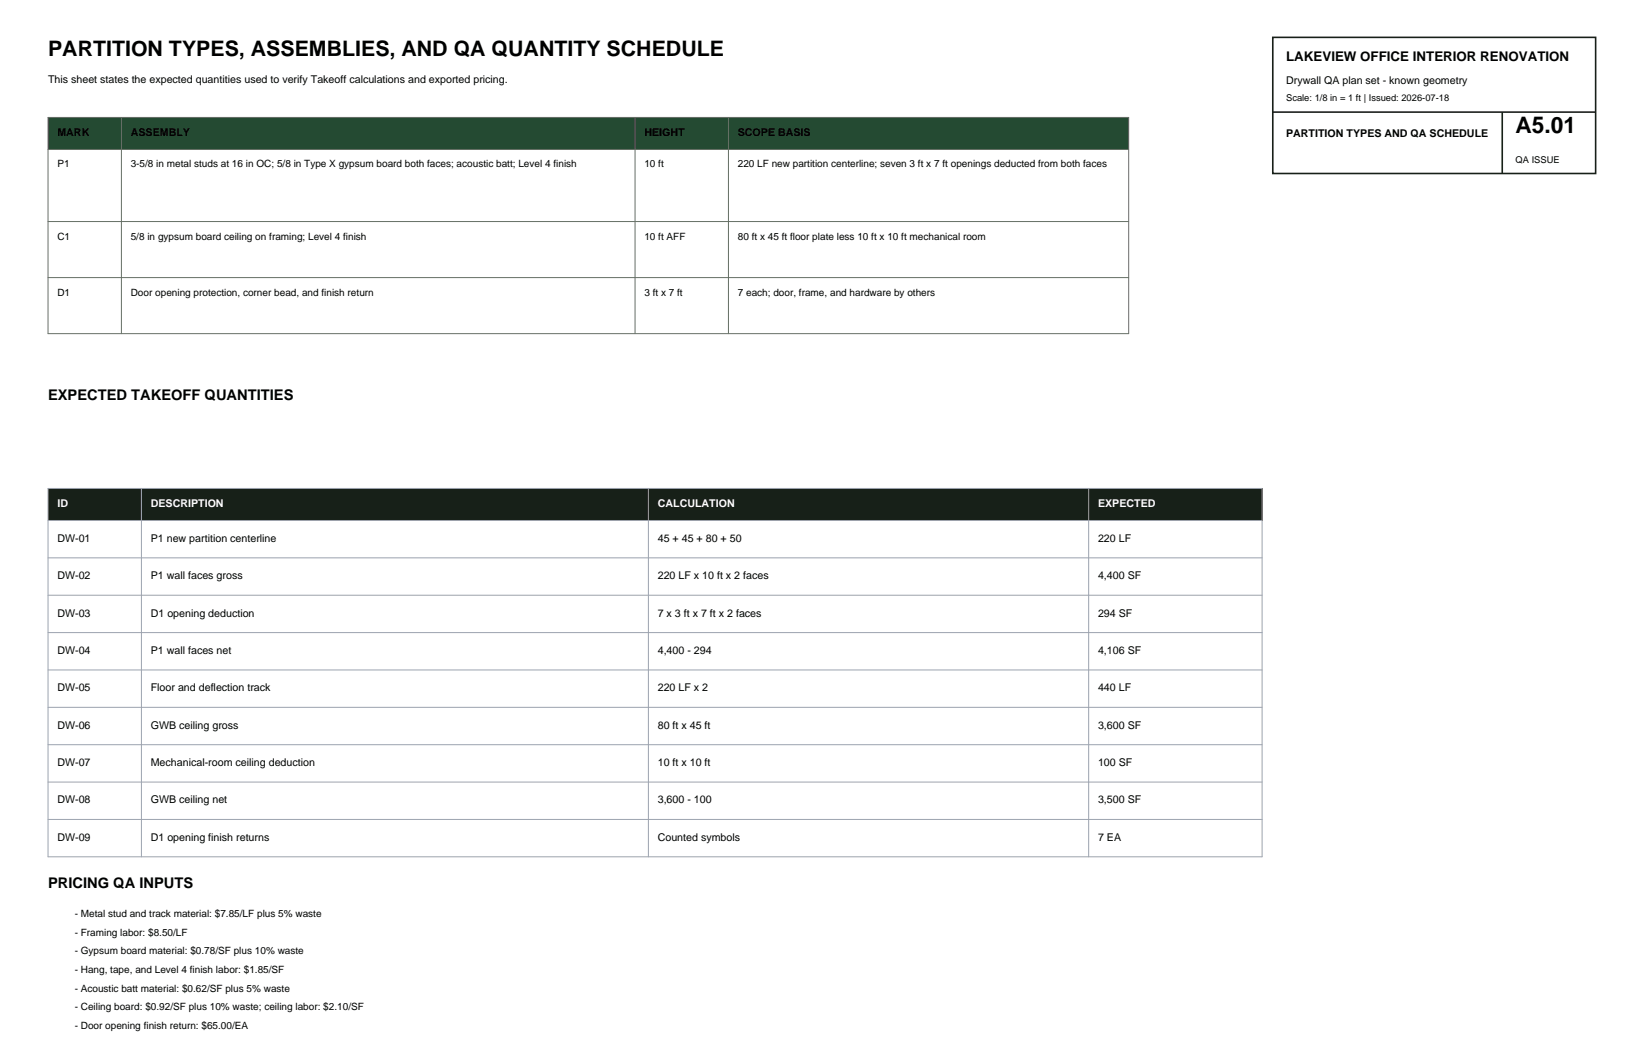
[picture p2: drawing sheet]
<svg xmlns="http://www.w3.org/2000/svg" width="432mm" height="279mm" viewBox="0 0 432 279" stroke-linecap="round" stroke-linejoin="round" font-family="sans-serif">
<defs><g id="words">
<text font-size="6" x="400.8" y="35.3">A5.01</text>
<text font-size="5.6" x="12.7" y="14.8">PARTITION TYPES, ASSEMBLIES, AND QA QUANTITY SCHEDULE</text>
<g font-size="3.9">
<text x="12.7" y="105.8">EXPECTED TAKEOFF QUANTITIES</text>
<text x="12.7" y="234.6">PRICING QA INPUTS</text>
</g>
<text font-size="3.5" x="340.1" y="16.2">LAKEVIEW OFFICE INTERIOR RENOVATION</text>
<g font-size="2.8">
<text x="12.7" y="21.9">This sheet states the expected quantities used to verify Takeoff calculations and exported pricing.</text>
<text x="340.1" y="22.2">Drywall QA plan set - known geometry</text>
<text x="15.2" y="36">MARK</text>
<text x="34.6" y="36">ASSEMBLY</text>
<text x="170.4" y="36">HEIGHT</text>
<text x="195.1" y="36">SCOPE BASIS</text>
<text x="340.1" y="36.3">PARTITION TYPES AND QA SCHEDULE</text>
<text x="15.2" y="143.2">DW-01</text>
<text x="39.9" y="143.2">P1 new partition centerline</text>
<text x="173.9" y="143.2">45 + 45 + 80 + 50</text>
<text x="290.3" y="143.2">220 LF</text>
<text x="15.2" y="153.1">DW-02</text>
<text x="39.9" y="153.1">P1 wall faces gross</text>
<text x="173.9" y="153.1">220 LF x 10 ft x 2 faces</text>
<text x="290.3" y="153.1">4,400 SF</text>
<text x="15.2" y="163">DW-03</text>
<text x="39.9" y="163">D1 opening deduction</text>
<text x="173.9" y="163">7 x 3 ft x 7 ft x 2 faces</text>
<text x="290.3" y="163">294 SF</text>
<text x="15.2" y="172.9">DW-04</text>
<text x="39.9" y="172.9">P1 wall faces net</text>
<text x="173.9" y="172.9">4,400 - 294</text>
<text x="290.3" y="172.9">4,106 SF</text>
<text x="15.2" y="182.7">DW-05</text>
<text x="39.9" y="182.7">Floor and deflection track</text>
<text x="173.9" y="182.7">220 LF x 2</text>
<text x="290.3" y="182.7">440 LF</text>
<text x="15.2" y="192.6">DW-06</text>
<text x="39.9" y="192.6">GWB ceiling gross</text>
<text x="173.9" y="192.6">80 ft x 45 ft</text>
<text x="290.3" y="192.6">3,600 SF</text>
<text x="15.2" y="202.5">DW-07</text>
<text x="39.9" y="202.5">Mechanical-room ceiling deduction</text>
<text x="173.9" y="202.5">10 ft x 10 ft</text>
<text x="290.3" y="202.5">100 SF</text>
<text x="15.2" y="212.4">DW-08</text>
<text x="39.9" y="212.4">GWB ceiling net</text>
<text x="173.9" y="212.4">3,600 - 100</text>
<text x="290.3" y="212.4">3,500 SF</text>
<text x="15.2" y="222.2">DW-09</text>
<text x="39.9" y="222.2">D1 opening finish returns</text>
<text x="173.9" y="222.2">Counted symbols</text>
<text x="290.3" y="222.2">7 EA</text>
</g>
<g font-size="2.8" fill="#fff">
<text x="15.2" y="134.1">ID</text>
<text x="39.9" y="134.1">DESCRIPTION</text>
<text x="173.9" y="134.1">CALCULATION</text>
<text x="290.3" y="134.1">EXPECTED</text>
</g>
<g font-size="2.6">
<text x="15.2" y="44.3">P1</text>
<text x="34.6" y="44.3">3-5/8 in metal studs at 16 in OC; 5/8 in Type X gypsum board both faces; acoustic batt; Level 4 finish</text>
<text x="170.4" y="44.3">10 ft</text>
<text x="195.1" y="44.3">220 LF new partition centerline; seven 3 ft x 7 ft openings deducted from both faces</text>
<text x="15.2" y="63.3">C1</text>
<text x="34.6" y="63.3">5/8 in gypsum board ceiling on framing; Level 4 finish</text>
<text x="170.4" y="63.3">10 ft AFF</text>
<text x="195.1" y="63.3">80 ft x 45 ft floor plate less 10 ft x 10 ft mechanical room</text>
<text x="15.2" y="78.1">D1</text>
<text x="34.6" y="78.1">Door opening protection, corner bead, and finish return</text>
<text x="170.4" y="78.1">3 ft x 7 ft</text>
<text x="195.1" y="78.1">7 each; door, frame, and hardware by others</text>
<text x="19.8" y="242.4">- Metal stud and track material: $7.85/LF plus 5% waste</text>
<text x="19.8" y="247.3">- Framing labor: $8.50/LF</text>
<text x="19.8" y="252.2">- Gypsum board material: $0.78/SF plus 10% waste</text>
<text x="19.8" y="257.2">- Hang, tape, and Level 4 finish labor: $1.85/SF</text>
<text x="19.8" y="262.1">- Acoustic batt material: $0.62/SF plus 5% waste</text>
<text x="19.8" y="267.1">- Ceiling board: $0.92/SF plus 10% waste; ceiling labor: $2.10/SF</text>
<text x="19.8" y="272">- Door opening finish return: $65.00/EA</text>
</g>
<g font-size="2.5">
<text x="340.1" y="26.8">Scale: 1/8 in = 1 ft | Issued: 2026-07-18</text>
<text x="400.8" y="43">QA ISSUE</text>
</g>
</g></defs>
<path d="M12.7 31h285.7v8.5h-285.7z" fill-rule="evenodd" fill="#244a32"/>
<path d="M12.7 31h285.7v57.2h-285.7zM12.7 39.5h285.7M32.1 31v57.2M167.9 31v57.2M192.6 31v57.2M12.7 58.6h285.7M12.7 73.4h285.7" fill="none" stroke="#667066" stroke-width=".26"/>
<path d="M12.7 129.1h321v8.5h-321z" fill-rule="evenodd" fill="#172018"/>
<g fill="none" stroke="#9ca3af" stroke-width=".26">
<path d="M12.7 129.1h321v97.4h-321zM12.7 137.6h321M37.4 129.1v97.4M171.4 129.1v97.4M287.9 129.1v97.4M12.7 147.5h321M12.7 157.3h321M12.7 167.2h321M12.7 177.1h321M12.7 187h321M12.7 196.8h321M12.7 206.7h321"/>
<path d="M12.7 216.6h321"/>
</g>
<path d="M336.5 9.9h85.4v36h-85.4zM336.5 29.6h85.4M397.2 29.6v16.3" fill="none" stroke="#172018" stroke-width=".42"/>
<use href="#words"/>
</svg>
